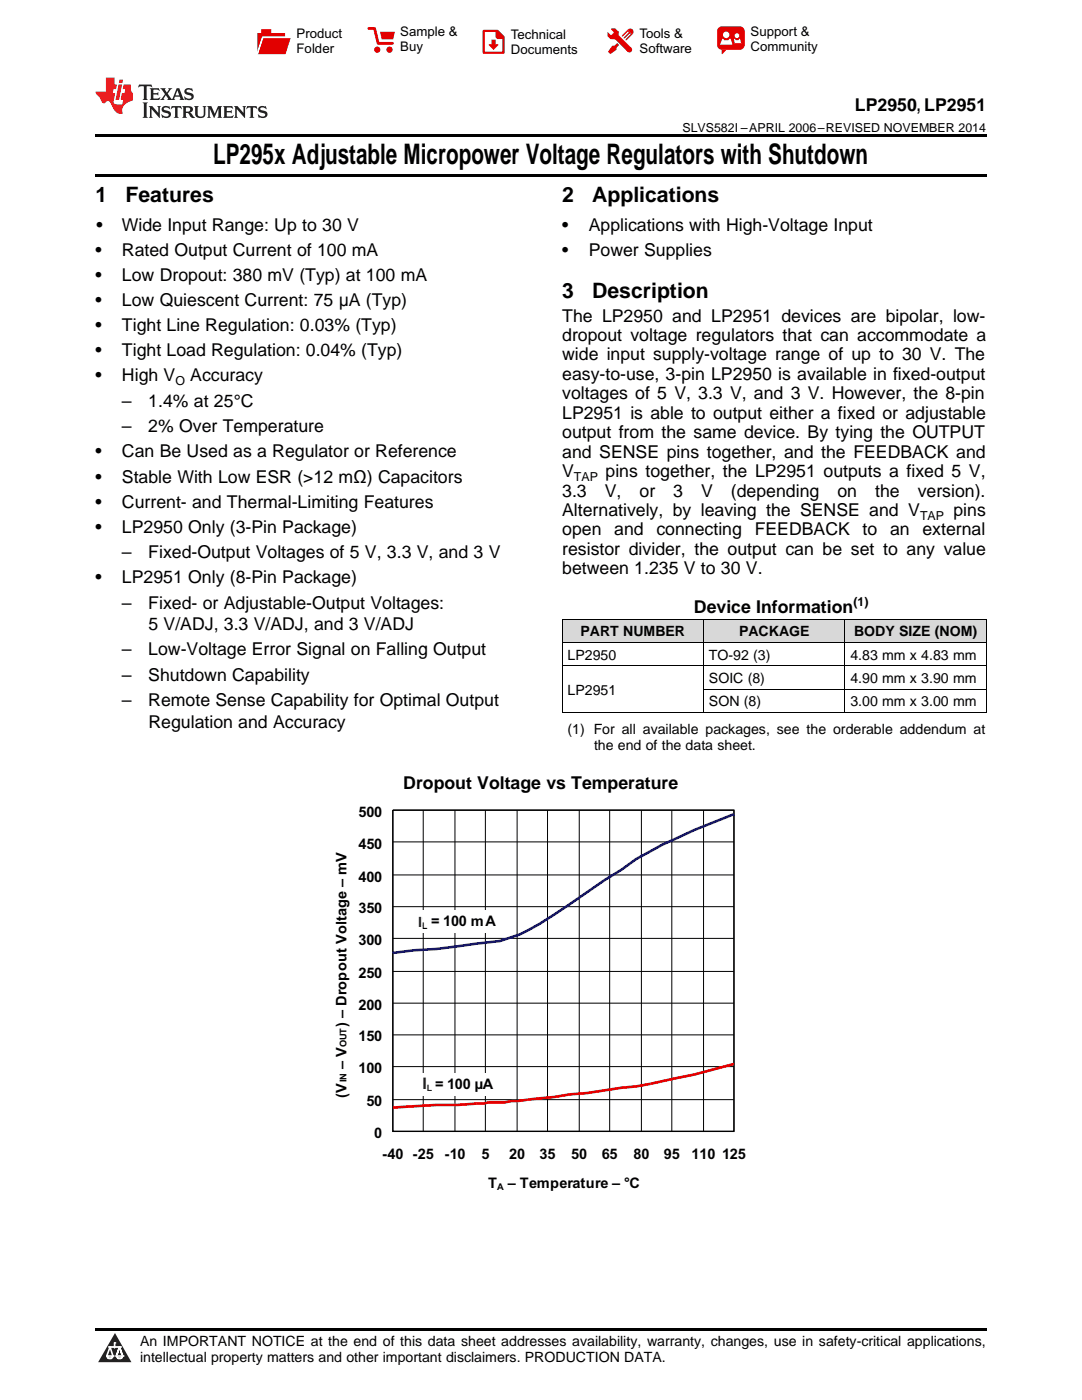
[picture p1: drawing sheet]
<svg xmlns="http://www.w3.org/2000/svg" width="216mm" height="279mm" viewBox="0 0 216 279" stroke-linecap="round" stroke-linejoin="round" font-family="sans-serif">
<defs><g id="words">
<text font-size="5.6" x="42.5" y="32.8">LP295x Adjustable Micropower Voltage Regulators with Shutdown</text>
<g font-size="4.2">
<text x="19" y="40.4">1</text>
<text x="25" y="40.4">Features</text>
<text x="112.2" y="40.4">2</text>
<text x="118.2" y="40.4">Applications</text>
<text x="112.2" y="59.5">3</text>
<text x="118.2" y="59.5">Description</text>
</g>
<g font-size="3.5">
<text x="170.6" y="22.2">LP2950, LP2951</text>
<text x="19.2" y="46.1">•</text>
<text x="24.3" y="46.1">Wide Input Range: Up to 30 V</text>
<text x="112.2" y="46.1">•</text>
<text x="117.5" y="46.1">Applications with High-Voltage Input</text>
<text x="19" y="51.1">•</text>
<text x="24.3" y="51.1">Rated Output Current of 100 mA</text>
<text x="112.2" y="51.1">•</text>
<text x="117.5" y="51.1">Power Supplies</text>
<text x="19" y="56.1">•</text>
<text x="24.3" y="56.1">Low Dropout: 380 mV (Typ) at 100 mA</text>
<text x="19" y="61.1">•</text>
<text x="24.3" y="61.1">Low Quiescent Current: 75 μA (Typ)</text>
<text x="112.2" y="64.2">The LP2950 and LP2951 devices are bipolar, low-</text>
<text x="19" y="66.1">•</text>
<text x="19" y="71.1">•</text>
<text x="24.3" y="66.1">Tight Line Regulation: 0.03% (Typ)</text>
<text x="24.3" y="71.1">Tight Load Regulation: 0.04% (Typ)</text>
<text x="112.2" y="68.1">dropout voltage regulators that can accommodate a</text>
<text x="112.2" y="71.9">wide input supply-voltage range of up to 30 V. The</text>
<text x="19" y="76.1">•</text>
<text x="24.3" y="76.1">High V</text>
<text x="38" y="76.1">Accuracy</text>
<text x="112.2" y="75.8">easy-to-use, 3-pin LP2950 is available in fixed-output</text>
<text x="24.3" y="81.2">–</text>
<text x="29.6" y="81.2">1.4% at 25°C</text>
<text x="112.2" y="79.7">voltages of 5 V, 3.3 V, and 3 V. However, the 8-pin</text>
<text x="112.2" y="83.6">LP2951 is able to output either a fixed or adjustable</text>
<text x="24.3" y="86.3">–</text>
<text x="29.6" y="86.3">2% Over Temperature</text>
<text x="112.2" y="87.5">output from the same device. By tying the OUTPUT</text>
<text x="19" y="91.3">•</text>
<text x="24.3" y="91.3">Can Be Used as a Regulator or Reference</text>
<text x="112.2" y="91.3">and SENSE pins together, and the FEEDBACK and</text>
<text x="112.2" y="95.2">V</text>
<text x="120.8" y="95.2">pins together, the LP2951 outputs a fixed 5 V,</text>
<text x="19" y="96.3">•</text>
<text x="19" y="101.3">•</text>
<text x="24.3" y="96.3">Stable With Low ESR (&gt;12 mΩ) Capacitors</text>
<text x="24.3" y="101.3">Current- and Thermal-Limiting Features</text>
<text x="112.2" y="99.1">3.3</text>
<text x="120.7" y="99.1">V,</text>
<text x="127.6" y="99.1">or</text>
<text x="134.3" y="99.1">3</text>
<text x="139.9" y="99.1">V</text>
<text x="145.8" y="99.1">(depending</text>
<text x="167.1" y="99.1">on</text>
<text x="174.6" y="99.1">the</text>
<text x="183.1" y="99.1">version).</text>
<text x="19" y="106.3">•</text>
<text x="24.3" y="106.3">LP2950 Only (3-Pin Package)</text>
<text x="112.2" y="103">Alternatively, by leaving the SENSE and V</text>
<text x="112.2" y="106.9">open</text>
<text x="122.6" y="106.9">and</text>
<text x="131" y="106.9">connecting</text>
<text x="150.6" y="106.9">FEEDBACK</text>
<text x="172.1" y="106.9">to</text>
<text x="177.6" y="106.9">an</text>
<text x="184.1" y="106.9">external</text>
<text x="190.3" y="103">pins</text>
<text x="24.3" y="111.4">–</text>
<text x="29.6" y="111.4">Fixed-Output Voltages of 5 V, 3.3 V, and 3 V</text>
<text x="112.2" y="110.7">resistor divider, the output can be set to any value</text>
<text x="19" y="116.4">•</text>
<text x="24.3" y="116.4">LP2951 Only (8-Pin Package)</text>
<text x="112.2" y="114.6">between 1.235 V to 30 V.</text>
<text x="24.3" y="121.5">–</text>
<text x="29.6" y="121.5">Fixed- or Adjustable-Output Voltages:</text>
<text x="29.6" y="125.7">5 V/ADJ, 3.3 V/ADJ, and 3 V/ADJ</text>
<text x="138.5" y="122.3">Device Information</text>
<text x="24.3" y="130.8">–</text>
<text x="29.6" y="130.8">Low-Voltage Error Signal on Falling Output</text>
<text x="24.3" y="135.9">–</text>
<text x="29.6" y="135.9">Shutdown Capability</text>
<text x="24.3" y="141">–</text>
<text x="29.6" y="141">Remote Sense Capability for Optimal Output</text>
<text x="29.6" y="145.2">Regulation and Accuracy</text>
<text x="80.5" y="157.4">Dropout Voltage vs Temperature</text>
</g>
<g font-size="2.9">
<text x="71.5" y="163">500</text>
<text x="71.5" y="169.3">450</text>
<text x="71.5" y="175.9">400</text>
<text x="71.5" y="182.3">350</text>
<text x="82.3" y="184.9">RI</text>
<text x="86" y="184.9">= 100 mA</text>
<text x="71.5" y="188.6">300</text>
<text x="71.5" y="195.2">250</text>
<text x="71.5" y="201.5">200</text>
<text x="69.1" y="204.9" transform="rotate(-90 69.1 204.9)">) – Dropout Voltage – mV</text>
<text x="71.5" y="207.9">150</text>
<text x="69.1" y="213.4" transform="rotate(-90 69.1 213.4)">– V</text>
<text x="71.5" y="214.2">100</text>
<text x="69.1" y="219.2" transform="rotate(-90 69.1 219.2)">(V</text>
<text x="73.1" y="220.8">50</text>
<text x="83.1" y="217.3">RI</text>
<text x="86.8" y="217.3">= 100 µA</text>
<text x="74.7" y="227.1">0</text>
<text x="76.3" y="231.3">-40 -25</text>
<text x="88.7" y="231.3">-10</text>
<text x="96.1" y="231.3">5</text>
<text x="101.6" y="231.3">20</text>
<text x="107.7" y="231.3">35</text>
<text x="114" y="231.3">50</text>
<text x="120.1" y="231.3">65</text>
<text x="126.4" y="231.3">80</text>
<text x="132.5" y="231.3">95</text>
<text x="138" y="231.3">110 125</text>
<text x="97.4" y="237.1">T</text>
<text x="101.3" y="237.1">– Temperature – °C</text>
</g>
<g font-size="2.8">
<text x="113.2" y="131.7">LP2950</text>
<text x="115.8" y="127">PART NUMBER</text>
<text x="141.5" y="131.7">TO-92 (3)</text>
<text x="147.5" y="127">PACKAGE</text>
<text x="169.7" y="131.7">4.83 mm x 4.83 mm</text>
<text x="170.4" y="127">BODY SIZE (NOM)</text>
<text x="141.5" y="136.3">SOIC (8)</text>
<text x="169.7" y="136.3">4.90 mm x 3.90 mm</text>
<text x="113.2" y="138.6">LP2951</text>
<text x="141.5" y="141">SON (8)</text>
<text x="169.7" y="141">3.00 mm x 3.00 mm</text>
<text x="113.2" y="146.5">(1) For all available packages, see the orderable addendum at</text>
<text x="118.5" y="149.6">the end of the data sheet.</text>
<text x="27.9" y="268.6">An IMPORTANT NOTICE at the end of this data sheet addresses availability, warranty, changes, use in safety-critical applications,</text>
<text x="27.9" y="271.8">intellectual property matters and other important disclaimers. PRODUCTION DATA.</text>
</g>
<g font-size="2.6">
<text x="59.2" y="7.6">Product</text>
<text x="59.2" y="10.6">Folder</text>
<text x="79.9" y="7.3">Sample &amp;</text>
<text x="79.9" y="10.2">Buy</text>
<text x="101.9" y="7.8">Technical</text>
<text x="101.9" y="10.8">Documents</text>
<text x="127.6" y="7.6">Tools &amp;</text>
<text x="127.6" y="10.6">Software</text>
<text x="149.8" y="7.2">Support &amp;</text>
<text x="149.8" y="10.2">Community</text>
</g>
<g font-size="2.5">
<text x="136.2" y="26.3">SLVS582I –APRIL 2006–REVISED NOVEMBER 2014</text>
<text x="35" y="76.8">O</text>
<text x="114.5" y="95.9">TAP</text>
<text x="183.6" y="103.7">TAP</text>
<text x="170.3" y="120.9">(1)</text>
</g>
<g font-size="1.8">
<text x="84.2" y="185.4">L</text>
<text x="69.1" y="208.9" transform="rotate(-90 69.1 208.9)">OUT</text>
<text x="69.1" y="216" transform="rotate(-90 69.1 216)">IN</text>
<text x="85" y="217.9">L</text>
<text x="99.2" y="237.4">A</text>
</g>
</g></defs>
<g fill="#d8d8d8">
<path d="M112.2 123.6h28.2v4.7h-28.2z"/>
<path d="M140.4 123.6h28.2v4.7h-28.2z"/>
<path d="M168.6 123.6h28.2v4.7h-28.2z"/>
</g>
<path d="M22.9 266l3.3 5.9h-6.6z" fill="#231f20"/>
<path d="M21.3 270.6h1.2l-.3 .5h-.3a.53 .53 0 0 1-.6-.5z" fill-rule="evenodd" fill="#fff"/>
<path d="M21.3 270.6h1.2l-.3 .5h-.3a.53 .53 0 0 1-.6-.5z" fill="none" stroke="#231f20" stroke-width=".33"/>
<path d="M21.3 270.6l1.2 .1-.3 .4h-.5z" fill="none" stroke="#fff" stroke-width=".33"/>
<path d="M22.9 268.9h.1" fill="none" stroke="#fff" stroke-width=".33"/>
<path d="M22.9 268v.9z" fill="#fff"/>
<path d="M22.9 268v.9z" fill="none" stroke="#fff" stroke-width=".33"/>
<circle cx="22.9" cy="268" r=".16" fill="#fff"/>
<path d="M21.8 268.8h.1" fill="none" stroke="#fff" stroke-width=".33"/>
<path d="M21.8 268.8h2.2z" fill="#fff"/>
<path d="M21.8 268.8h2.2z" fill="none" stroke="#fff" stroke-width=".33"/>
<circle cx="24" cy="268.8" r=".16" fill="#fff"/>
<path d="M23.2 270.6h.1" fill="none" stroke="#fff" stroke-width=".33"/>
<path d="M23.8 268.8l-.6 1.8z" fill="#fff"/>
<path d="M23.8 268.8l-.6 1.8z" fill="none" stroke="#fff" stroke-width=".33"/>
<path d="M23.8 268.8l.7 1.8z" fill="#fff"/>
<path d="M23.8 268.8l.7 1.8z" fill="none" stroke="#fff" stroke-width=".33"/>
<path d="M24.4 270.6h.1" fill="none" stroke="#fff" stroke-width=".33"/>
<circle cx="21.3" cy="270.6" r=".16" fill="#fff"/>
<path d="M22 268.8l-.7 1.8z" fill="#fff"/>
<path d="M22 268.8l-.7 1.8z" fill="none" stroke="#fff" stroke-width=".33"/>
<path d="M22 268.8l.5 1.8z" fill="#fff"/>
<path d="M22 268.8l.5 1.8z" fill="none" stroke="#fff" stroke-width=".33"/>
<circle cx="22.5" cy="270.6" r=".16" fill="#fff"/>
<path d="M23.3 270.6h1.2a.63 .63 0 0 1-.6 .5 .63 .63 0 0 1-.6-.5z" fill-rule="evenodd" fill="#fff"/>
<path d="M23.3 270.6h1.2a.63 .63 0 0 1-.6 .5 .63 .63 0 0 1-.6-.5z" fill="none" stroke="#231f20" stroke-width=".33"/>
<path d="M23.3 270.6h1.2l-.4 .5h-.5z" fill="none" stroke="#fff" stroke-width=".33"/>
<path d="M23.2 270.6h.1" fill="none" stroke="#fff" stroke-width=".33"/>
<circle cx="24.5" cy="270.6" r=".16" fill="#fff"/>
<path d="M19 265.1h177.8v.5h-177.8z" fill="#000"/>
<g fill="#fff">
<path d="M67 160.9h81.8v76.8h-81.8z" fill-rule="evenodd"/>
<path d="M78.4 161.7h68.1v64.1h-68.1z" fill-rule="evenodd"/>
</g>
<g fill="none" stroke="#000" stroke-width=".2">
<path d="M78.4 161.7h68.1v64.1h-68.1zM78.4 174.6h68.1M78.4 168h68.1M84.5 161.7v64.1M90.8 161.7v64.1M96.9 161.7v64.1M103.2 161.7v64.1M109.3 161.7v64.1M115.6 161.7v64.1M121.7 161.7v64.1M128 161.7v64.1M134.1 161.7v64.1"/>
<path d="M140.4 161.7v64.1M78.4 193.9h68.1M78.4 187.3h68.1M78.4 180.9h68.1M78.4 219.5h68.1M78.4 212.9h68.1M78.4 206.5h68.1M78.4 200.2h68.1"/>
</g>
<path d="M78.4 161.7h68.1v64.1h-68.1z" fill="none" stroke="#000" stroke-width=".26"/>
<path d="M146.5 162.5a138.2 138.2 0 0 0-19.6 8.9l-2.9 2.2-3.4 2.1-3.4 2.3a107.6 107.6 0 0 1-13.5 8.5l-3.9 1.3-12.7 1.6-4.5 .2-4.2 .6" fill="none" stroke="#00f" stroke-width=".53"/>
<path d="M146.5 212.3a132.8 132.8 0 0 1-14.3 3.5l-5.3 1-2.9 .3-6.8 1-3.5 .3-3.1 .5-7.2 .8h-1.3l-1.3 .3h-3.2l-1.3 .2-5 .3h-4.2l-8.7 .5" fill="none" stroke="#f00" stroke-width=".53"/>
<g fill="#fff">
<path d="M82.1 214.2h17.4v4.5h-17.4z" fill-rule="evenodd"/>
<path d="M81 181.7h19.3v4.5h-19.3z" fill-rule="evenodd"/>
<path d="M82.7 214.7h3.7v3.4h-3.7z" fill-rule="evenodd"/>
<path d="M80.9 182.2h3.3v3.3h-3.3z" fill-rule="evenodd"/>
</g>
<path d="M80.9 182.2h3.3v3.3h-3.3z" fill="none" stroke="#fff" stroke-width=".2"/>
<path d="M112.2 132.9h84.6M112.2 128.2h84.6M112.2 123.6h84.6M112.2 123.6v18.6M140.4 123.6v18.6M140.4 137.5h56.4M168.6 123.6v18.6M196.8 123.6v18.6M112.2 142.2h84.6" fill="none" stroke="#000" stroke-width=".2"/>
<path d="M19 34.8h177.8v.5h-177.8zM19 26.8h177.8v.6h-177.8z" fill="#000"/>
<path d="M27.7 16.9l-.1 .6 .6-.3h.5v.2v2.2l-.2 .4h1l-.2-.4v-2.2v-.2h.5l.6 .3-.2-.6zM29.9 17.6l.2 .4v1.6l-.2 .4h1.9l.1-.6a1.09 1.09 0 0 1-1.3 .1v-.6h.6l.4 .2v-.7l-.2 .2h-.8v-.6l.2-.1a1.01 1.01 0 0 1 1 .3l-.1-.6zM32 17.6l.9 1.2-1 1.2h.9l-.2-.3 .5-.7 .5 .7-.3 .3h1.7l-.2-.3 .1-.4h1l.1 .4-.2 .3h1l-.3-.4-.7-2h-.5l-1 2.2-.8-1.1 .9-1.1h-.9l.2 .2-.4 .7-.4-.7 .2-.2zM35.4 18l.4 1h-.8zM37 17.7a.66 .66 0 0 0-.2 .8 .66 .66 0 0 0 .6 .4l.7 .2 .1 .2a.8 .8 0 0 1-.7 .4 .8 .8 0 0 1-.7-.5l.1 .8 .2-.2a.94 .94 0 0 0 1.1 .1 .94 .94 0 0 0 .4-.9 1.48 1.48 0 0 0-1.3-.6v-.4a1.1 1.1 0 0 1 1.2 .2l-.2-.6-.2 .1-.5-.1zM28.5 20.4l.2 .4v2.3l-.2 .4h1l-.2-.4v-2.3l.2-.4zM29.7 21.2l.2 .4v1.5l-.2 .4h.8l-.3-.4 .1-1.3 1.6 1.8v-2l.2-.4h-.7l.2 .2v1.1l-1.2-1.3zM32.5 21.3a.66 .66 0 0 0-.2 .8 .66 .66 0 0 0 .6 .4l.6 .2 .2 .2a.8 .8 0 0 1-.8 .4 .8 .8 0 0 1-.7-.5l.2 .7 .2-.1a.94 .94 0 0 0 1 .1 .94 .94 0 0 0 .5-1 1.47 1.47 0 0 0-1.3-.6l-.1-.3a1.1 1.1 0 0 1 1.3 .2l-.2-.6-.2 .1-.5-.2zM34.3 21.2l-.2 .6a.64 .64 0 0 1 .8-.3v1.6l-.2 .4h1l-.3-.4 .1-1.6a.66 .66 0 0 1 .8 .3l-.2-.6zM36.3 21.2l.3 .4v1.5l-.3 .4h1l-.2-.2v-.7h.5l.1 .1a.8 .8 0 0 0 1.2 .7l-1-1a.62 .62 0 0 0 .6-.5 .62 .62 0 0 0-.6-.7zM37.1 21.5h.1a.48 .48 0 0 1 .6 0 .48 .48 0 0 1 .1 .6l-.2 .1-.6 .1zM38.7 21.2l.2 .2a2.29 2.29 0 0 0 .4 2 1.05 1.05 0 0 0 1.7-.7v-1.3l.2-.2h-.8l.2 .4v1.1a.61 .61 0 0 1-.6 .6 .61 .61 0 0 1-.6-.6v-1.1l.3-.4zM41.3 21.2l.3 .4v1.5l-.3 .4h.8l-.2-.4v-1.4l.8 1.9 .9-1.9v1.4l-.2 .4h.9l-.2-.4v-1.5l.2-.4h-.8l-.7 1.5-.6-1.5zM44.5 21.2l.2 .4v1.5l-.2 .4h1.9l.2-.6a1.1 1.1 0 0 1-1.4 .2v-.7h.6l.4 .2v-.6l-.2 .1-.8 .1v-.6l.2-.1a1.02 1.02 0 0 1 1.1 .2l-.2-.5zM46.7 21.2l.2 .4v1.5l-.2 .4h.8l-.3-.4 .1-1.3 1.6 1.8v-2l.2-.4h-.7l.2 .2v1.1l-1.2-1.3zM49.3 21.2l-.1 .6a.64 .64 0 0 1 .8-.3v1.6l-.3 .4h1l-.2-.4v-1.6a.66 .66 0 0 1 .8 .3l-.1-.6zM51.7 21.3a.66 .66 0 0 0-.2 .7 .66 .66 0 0 0 .7 .5l.6 .2 .1 .2a.8 .8 0 0 1-.7 .4 .8 .8 0 0 1-.7-.5l.1 .7 .2-.1a.94 .94 0 0 0 1.1 .1 .94 .94 0 0 0 .4-1 1.48 1.48 0 0 0-1.2-.6l-.1-.3a1.1 1.1 0 0 1 1.2 .2l-.2-.6-.1 .1-.6-.2z" fill="#231f20"/>
<path d="M21.1 15.5v2.8h-2v.4l.9 .9a.96 .96 0 0 0 1 1 .59 .59 0 0 1 .5-.4 .59 .59 0 0 1 .5 .3l.4 .8a1.61 1.61 0 0 0 2.1 1.3 1.63 1.63 0 0 1 1.1-2.2l.9-.3v-1.5a1.6 1.6 0 0 1-.4-1.7h-1.4l-.2 .9h.5l-.2 .8h-.5l-.2 1v.3h.5l-.2 .9h-.7a.74 .74 0 0 1-1-.6l.3-1.6h-.5l.2-.8h.5l.1-.9h-.4v-1.4zM23.7 16.9l-.7 3h.8l.6-3zM23.8 15.9l-.1 .7h.7l.2-.7z" fill="#ee1d23"/>
<g fill="#d60000">
<path d="M52.1 5.8h2v.8h2.8v4.2h-5.5v-4.2h.7z" fill-rule="evenodd"/>
<path d="M52.4 7.5h5.6l-1 3.3h-5.6z" fill-rule="evenodd"/>
</g>
<path d="M52.4 7.4h5.7l-.1 .1h-5.5l-1.1 3.3z" fill-rule="evenodd" fill="#fff"/>
<path d="M52.4 7.4h5.7l-.1 .1h-5.5l-1.1 3.3z" fill="none" stroke="#fff" stroke-width=".2"/>
<path d="M73.6 5.7h1.1l.7 2.9h2.9" fill="none" stroke="#d60000" stroke-width=".55"/>
<g fill="#d60000">
<path d="M75.8 6.3h3l-.4 1.6h-2.2z" fill-rule="evenodd"/>
<circle cx="75.3" cy="9.9" r=".62"/>
<circle cx="77.7" cy="9.9" r=".62"/>
</g>
<path d="M96.5 6.2h2.7l1.3 1.2v3.1h-4z" fill="none" stroke="#d60000" stroke-width=".44"/>
<g fill="#d60000">
<path d="M98.1 7.9h.8v1h.5l-.9 1.1-1-1v-.1h.6z" fill-rule="evenodd"/>
<path d="M98.9 6.2h.3l1.3 1.2v.4h-1.3l-.3-.4z" fill-rule="evenodd"/>
<path d="M121.9 5.7h.8l.7 .6 .1 .7 2.5 2.5-.8 .8-2.3-2.3-1.1-.2-.6-.6v-.8l.7 .6 .5-.4v-.2l-.5-.5z" fill-rule="evenodd"/>
<path d="M122.2 9.1h.4l.5-.5 .4 .4-.5 .5v.4l-1.2 .9-.5-.5z" fill-rule="evenodd"/>
<path d="M125.3 5.9a.67 .67 0 0 1 .9 0 .67 .67 0 0 1 0 .9z" fill-rule="evenodd"/>
<path d="M125.3 5.9l.9 .9-1.2 1.2h-.2v-.2l1-.9v-.2h-.2l-.9 1h-.2v-.2l.9-1 .1-.2h-.3l-.9 1h-.2v-.2z" fill-rule="evenodd"/>
<circle cx="125.6" cy="9.9" r=".54"/>
</g>
<path d="M123.3 6.3v.7" fill="none" stroke="#d60000" stroke-width=".2"/>
<g fill="#d60000">
<path d="M143.4 5.5l.6-.2h3.6a.95 .95 0 0 1 1 .9v2.8a.95 .95 0 0 1-1 .9h-3.6a.95 .95 0 0 1-.9-.9v-2.8z" fill-rule="evenodd"/>
<path d="M144 9.9h.9l-.7 .9h-.2z" fill-rule="evenodd"/>
</g>
<g fill="#fff">
<path d="M146.6 8.6h1.3z"/>
<path d="M144.1 7.8h.3l.1 .2h.8l.2-.2h.3l.4 1.1h-2.5z" fill-rule="evenodd"/>
<path d="M146.4 7.8h.3l.1 .2h.5l.2-.2h.2l.2 .8h-1.3z" fill-rule="evenodd"/>
<circle cx="144.9" cy="6.9" r=".65"/>
<circle cx="147" cy="7.1" r=".48"/>
</g>
<use href="#words"/>
</svg>
